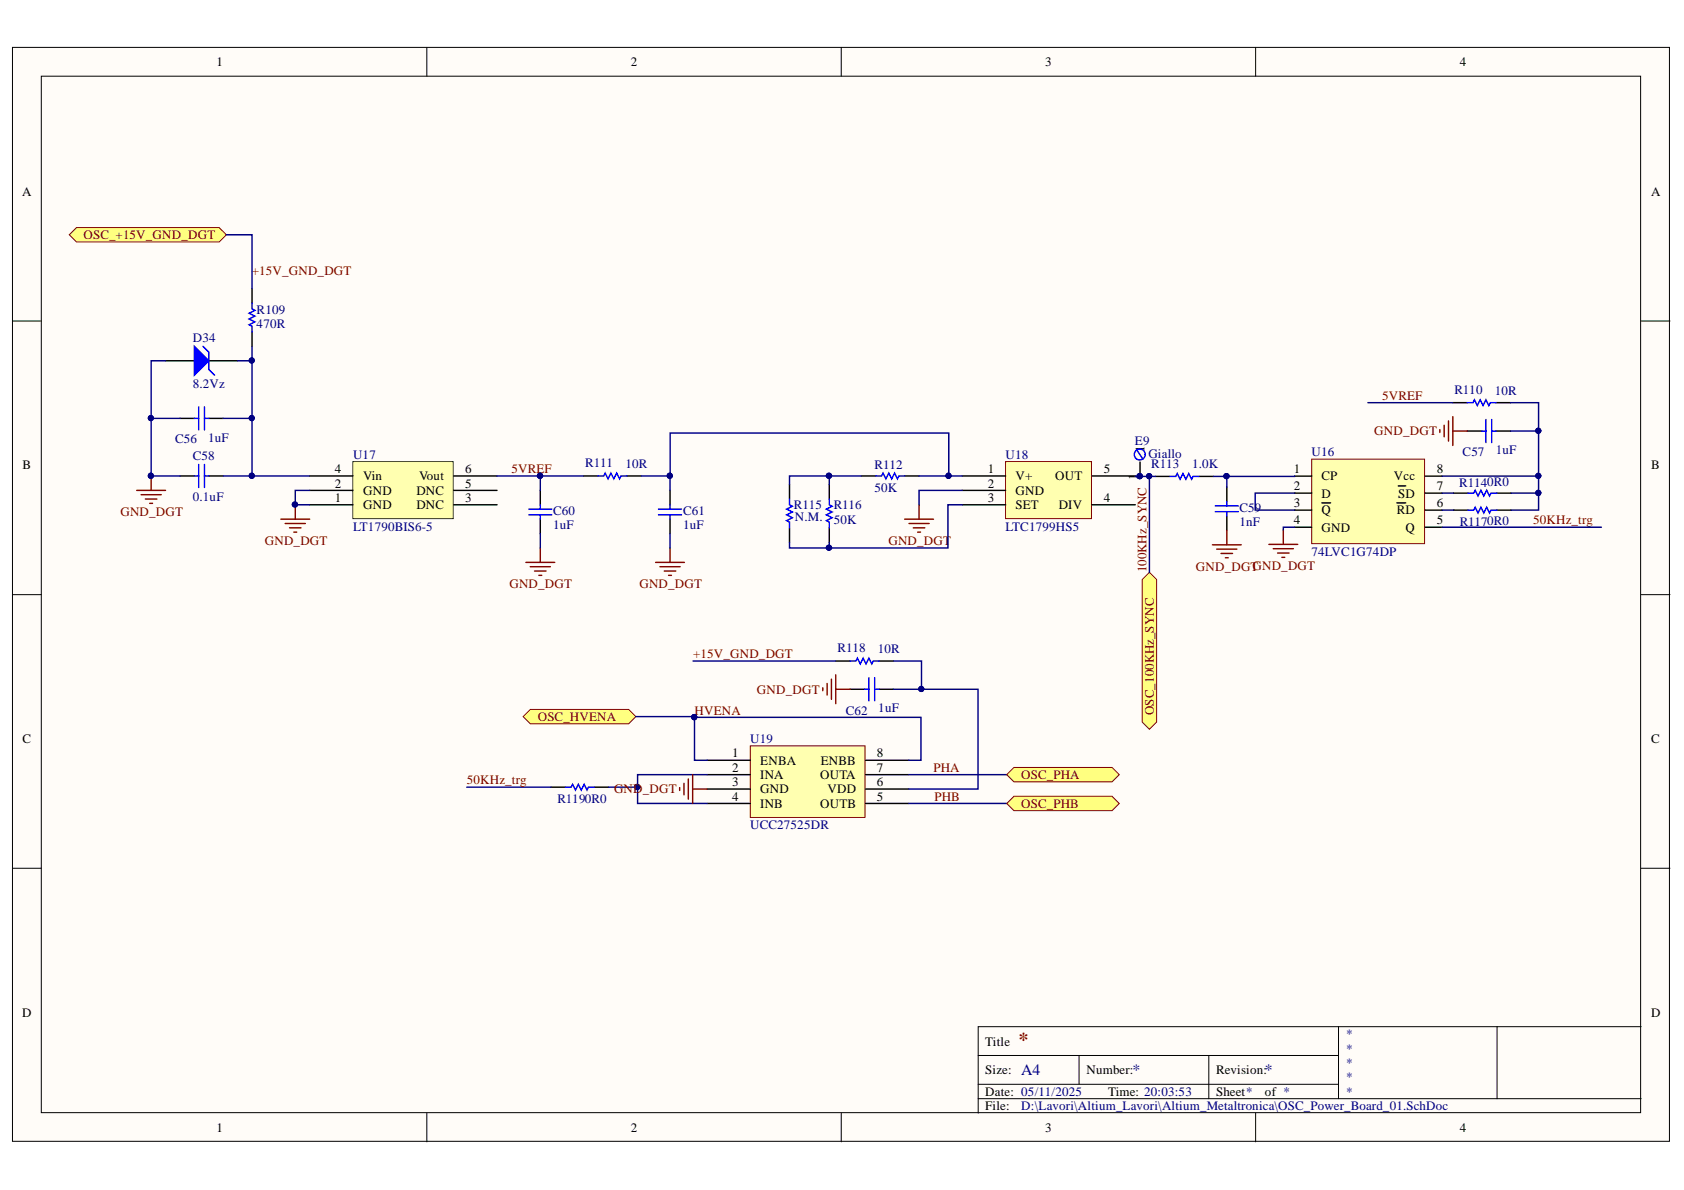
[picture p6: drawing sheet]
<svg xmlns="http://www.w3.org/2000/svg" width="297mm" height="210mm" viewBox="0 0 297 210" stroke-linecap="round" stroke-linejoin="round" font-family="sans-serif">
<defs><g id="words">
<text font-size="3.5" fill="#800000" x="179.6" y="184.4">*</text>
<g font-size="2.8" fill="#000080">
<text x="180.1" y="189.7">A4</text>
<text x="199.8" y="189.7">*</text>
<text x="223.1" y="189.7">*</text>
</g>
<g font-size="2.3">
<text x="38.2" y="11.7">1</text>
<text x="111.3" y="11.7">2</text>
<text x="184.4" y="11.7">3</text>
<text x="257.5" y="11.7">4</text>
<text x="3.9" y="34.5">A</text>
<text x="291.2" y="34.5">A</text>
<text x="4" y="82.8">B</text>
<text x="59.1" y="83.5">4</text>
<text x="82.1" y="83.5">6</text>
<text x="174.2" y="83.5">1</text>
<text x="194.7" y="83.5">5</text>
<text x="201.9" y="79.7" transform="rotate(-90 201.9 79.7)">1</text>
<text x="228.2" y="83.5">1</text>
<text x="253.4" y="83.5">8</text>
<text x="291.2" y="82.8">B</text>
<text x="59.1" y="88.5">1</text>
<text x="59.1" y="86">2</text>
<text x="64.1" y="89.8">GND</text>
<text x="64.1" y="87.3">GND</text>
<text x="64.1" y="84.7">Vin</text>
<text x="73.4" y="89.8">DNC</text>
<text x="73.4" y="87.3">DNC</text>
<text x="74" y="84.7">Vout</text>
<text x="82.1" y="88.5">3</text>
<text x="82.1" y="86">5</text>
<text x="174.2" y="86">2</text>
<text x="174.2" y="88.5">3</text>
<text x="179.1" y="84.7">V+</text>
<text x="179.1" y="87.3">GND</text>
<text x="179.1" y="89.8">SET</text>
<text x="186.1" y="84.7">OUT</text>
<text x="186.7" y="89.8">DIV</text>
<text x="194.7" y="88.5">4</text>
<text x="200.6" y="84.6" transform="rotate(-90 200.6 84.6)">1</text>
<text x="228.2" y="86.5">2</text>
<text x="228.2" y="89.5">3</text>
<text x="233.1" y="84.7">CP</text>
<text x="233.1" y="87.8">D</text>
<text x="245.9" y="84.7">Vcc</text>
<text x="246.6" y="87.8">SD</text>
<text x="253.4" y="89.5">6</text>
<text x="253.4" y="86.5">7</text>
<text x="228.2" y="92.5">4</text>
<text x="233.1" y="90.7">Q</text>
<text x="233.1" y="93.8">GND</text>
<text x="246.4" y="90.7">RD</text>
<text x="247.9" y="93.8">Q</text>
<text x="253.4" y="92.5">5</text>
<text x="4" y="131.1">C</text>
<text x="291.2" y="131.1">C</text>
<text x="129.1" y="133.6">1</text>
<text x="129.1" y="136.1">2</text>
<text x="134.1" y="134.9">ENBA</text>
<text x="134.1" y="137.4">INA</text>
<text x="144.7" y="137.4">OUTA</text>
<text x="144.8" y="134.9">ENBB</text>
<text x="154.7" y="136.1">7</text>
<text x="154.7" y="133.6">8</text>
<text x="129.1" y="138.7">3</text>
<text x="129.1" y="141.2">4</text>
<text x="134.1" y="139.9">GND</text>
<text x="134.1" y="142.5">INB</text>
<text x="144.7" y="142.5">OUTB</text>
<text x="146" y="139.9">VDD</text>
<text x="154.7" y="141.2">5</text>
<text x="154.7" y="138.7">6</text>
<text x="3.9" y="179.3">D</text>
<text x="291.2" y="179.3">D</text>
<text x="173.8" y="184.4">Title</text>
<text x="173.8" y="189.5">Size:</text>
<text x="191.6" y="189.5">Number:</text>
<text x="214.5" y="189.5">Revision:</text>
<text x="173.8" y="193.3">Date: 05/11/2025</text>
<text x="173.8" y="195.8">File:</text>
<text x="195.5" y="193.3">Time: 20:03:53</text>
<text x="214.5" y="193.3">Sheet*</text>
<text x="223.1" y="193.3">of *</text>
<text x="38.2" y="199.6">1</text>
<text x="111.3" y="199.6">2</text>
<text x="184.4" y="199.6">3</text>
<text x="257.5" y="199.6">4</text>
</g>
<g font-size="2.3" fill="#800000">
<text x="14.7" y="42.2">OSC_+15V_GND_DGT</text>
<text x="44.4" y="48.5">+15V_GND_DGT</text>
<text x="243.8" y="70.5">5VREF</text>
<text x="242.4" y="76.8">GND_DGT</text>
<text x="90.2" y="83.5">5VREF</text>
<text x="21.2" y="91.1">GND_DGT</text>
<text x="270.4" y="92.5">50KHz_trg</text>
<text x="46.7" y="96.1">GND_DGT</text>
<text x="156.7" y="96.1">GND_DGT</text>
<text x="202.2" y="101" transform="rotate(-90 202.2 101)">100KHz_SYNC</text>
<text x="210.9" y="100.7">GND_DGT</text>
<text x="220.9" y="100.6">GND_DGT</text>
<text x="89.9" y="103.8">GND_DGT</text>
<text x="112.8" y="103.8">GND_DGT</text>
<text x="122.3" y="116.1">+15V_GND_DGT</text>
<text x="133.5" y="122.4">GND_DGT</text>
<text x="94.9" y="127.2">OSC_HVENA</text>
<text x="122.5" y="126.1">HVENA</text>
<text x="203.5" y="126.1" transform="rotate(-90 203.5 126.1)">OSC_100KHz_SYNC</text>
<text x="164.7" y="136.1">PHA</text>
<text x="180.1" y="137.4">OSC_PHA</text>
<text x="82.3" y="138.3">50KHz_trg</text>
<text x="108.3" y="139.9">GND_DGT</text>
<text x="164.8" y="141.2">PHB</text>
<text x="180.1" y="142.5">OSC_PHB</text>
</g>
<g font-size="2.3" fill="#000080">
<text x="45.3" y="57.8">470R</text>
<text x="45.3" y="55.3">R109</text>
<text x="34" y="60.4">D34</text>
<text x="34" y="68.5">8.2Vz</text>
<text x="256.5" y="69.5">R110</text>
<text x="263.7" y="69.6">10R</text>
<text x="36.7" y="77.9">1uF</text>
<text x="30.9" y="78.2">C56</text>
<text x="34" y="81.2">C58</text>
<text x="62.3" y="80.9">U17</text>
<text x="103.2" y="82.4">R111</text>
<text x="110.3" y="82.5">10R</text>
<text x="154.2" y="82.7">R112</text>
<text x="177.3" y="80.9">U18</text>
<text x="200.2" y="78.5">E9</text>
<text x="202.6" y="80.8">Giallo</text>
<text x="203.1" y="82.5">R113</text>
<text x="210.3" y="82.5">1.0K</text>
<text x="231.3" y="80.5">U16</text>
<text x="258" y="80.5">C57</text>
<text x="263.8" y="80.1">1uF</text>
<text x="34" y="88.3">0.1uF</text>
<text x="140" y="89.8">R115</text>
<text x="147.1" y="89.8">R116</text>
<text x="154.2" y="86.8">50K</text>
<text x="257.4" y="85.8">R1140R0</text>
<text x="62.3" y="93.6">LT1790BIS6-5</text>
<text x="97.6" y="93.4">1uF</text>
<text x="97.6" y="90.8">C60</text>
<text x="120.5" y="93.4">1uF</text>
<text x="120.5" y="90.8">C61</text>
<text x="140.2" y="91.9">N.M.</text>
<text x="147.1" y="92.3">50K</text>
<text x="177.3" y="93.6">LTC1799HS5</text>
<text x="218.6" y="92.8">1nF</text>
<text x="218.6" y="90.2">C59</text>
<text x="257.5" y="92.8">R1170R0</text>
<text x="231.3" y="98">74LVC1G74DP</text>
<text x="147.7" y="115.1">R118</text>
<text x="154.8" y="115.2">10R</text>
<text x="154.9" y="125.7">1uF</text>
<text x="132.3" y="131.1">U19</text>
<text x="149.2" y="126.1">C62</text>
<text x="98.3" y="141.6">R1190R0</text>
<text x="132.3" y="146.3">UCC27525DR</text>
<text x="237.3" y="183.2">*</text>
<text x="237.3" y="185.7">*</text>
<text x="237.3" y="188.2">*</text>
<text x="237.3" y="190.8">*</text>
<text x="180.1" y="195.8">D:\Lavori\Altium_Lavori\Altium_Metaltronica\OSC_Power_Board_01.SchDoc</text>
<text x="237.3" y="193.3">*</text>
</g>
</g></defs>
<g fill="#fffcf8" stroke="#000" stroke-width=".18">
<path d="M2.2 8.4h292.3v192.9h-292.3z"/>
<path d="M7.3 13.4h282.1v182.9h-282.1z"/>
</g>
<g fill="none" stroke="#000" stroke-width=".18">
<path d="M75.3 8.4v5M148.4 8.4v5M221.5 8.4v5M2.2 56.6h5.1M289.5 56.6h5.1M2.2 104.9h5.1M289.5 104.9h5.1M2.2 153.2h5.1M289.5 153.2h5.1M75.3 196.3v5.1M148.4 196.3v5.1M172.5 186.2h63.6"/>
<path d="M172.5 193.8h117M172.5 191.3h63.6M190.3 186.2v5.1M213.2 186.2v7.6M221.5 196.3v5.1M236.1 181.1v12.7M264.1 181.1h-91.6v15.2M289.5 181.1h-25.4v12.7"/>
</g>
<path d="M177.4 81.4h15.1v10.1h-15.1z" fill="#ffffb0" stroke="#800000" stroke-width=".18"/>
<path d="M29.2 63.6h5.1M36.8 63.6h5.1M169.7 84h7.7M169.7 86.5h7.7M169.7 89h7.7M192.6 84h7.7M192.6 89h7.7" fill="none" stroke="#000" stroke-width=".25"/>
<path d="M34.3 61.1l2.5 2.5-2.5 2.6z" fill="#00f"/>
<path d="M34.3 61.1l2.5 2.5-2.5 2.6zM35.8 61.1l1 1v3.1l1 1" fill="none" stroke="#00f" stroke-width=".25"/>
<path d="M62.2 81.4h17.7v10.1h-17.7z" fill="#ffffb0" stroke="#008000" stroke-width=".18"/>
<g fill="none" stroke="#000" stroke-width=".25">
<path d="M44.5 50.9v2.6M44.5 58.6v2.5M31.7 73.8h2.6M36.8 73.8h2.6M31.7 84h2.6M36.8 84h2.6M54.6 89h7.7M54.6 86.5h7.7M54.6 84h7.7M80 89h7.7M80 86.5h7.7M80 84h7.7"/>
<path d="M95.3 86.5v2.5M95.3 91.6v2.5M102.9 84h2.6M110.6 84h2.5M118.2 86.5v2.5M118.2 91.6v2.5M139.3 85.5v2.5M139.3 93.1v2.5M146.3 85.5v2.5M146.3 93.1v2.5M151.9 84h2.6M159.6 84h2.5"/>
</g>
<g fill="none" stroke="#00f" stroke-width=".25">
<path d="M44.5 53.5v1l.5 .2-1.1 .6 1.1 .5-1.1 .5 1.1 .5-1.1 .5 .6 .2v1.1M34.3 73.8h.7M35 71.8v4M36.1 71.8v4M36.1 73.8h.7M34.3 84h.7M35 81.9v4.1M36.1 81.9v4.1M36.1 84h.7M93.3 89.8h4M93.3 90.8h4M95.3 89v.8"/>
<path d="M95.3 90.8v.8M105.5 84h1l.2-.6 .6 1.1 .5-1.1 .5 1.1 .5-1.1 .5 1.1 .2-.5h1.1M116.1 89.8h4.1M116.1 90.8h4.1M118.2 89v.8M118.2 90.8v.8M139.3 88v1l.5 .3-1 .5 1 .5-1 .5 1 .5-1 .5 .5 .3v1M146.3 88v1l.5 .3-1 .5 1 .5-1 .5 1 .5-1 .5 .5 .3v1M154.5 84h1l.3-.6 .5 1.1 .5-1.1 .5 1.1 .5-1.1 .5 1.1 .3-.5h1"/>
</g>
<path d="M231.4 81h19.9v14.9h-19.9z" fill="#ffffb0" stroke="#800000" stroke-width=".18"/>
<g fill="none" stroke="#000" stroke-width=".25">
<path d="M256.3 71h2.5M258.8 76h2.5M263.9 76h2.5M263.9 71h2.5M201.1 81.5v2.5M203.8 84h2.6M211.5 84h2.5M216.4 85.9v2.6M216.4 91v2.6M228.3 84h3.1M228.3 87h3.1M228.3 90h3.1"/>
<path d="M228.3 93h3.1M233.1 88.7h1.6M246.4 88.7h1.5M246.6 85.7h1.3M251.4 84h3M251.4 87h3M251.4 90h3M251.4 93h3M256.4 87h2.5M256.4 90h2.5M264 87h2.6M264 90h2.6"/>
</g>
<g fill="none" stroke="#00f" stroke-width=".25">
<path d="M200.6 79.5l1 1.5M258.8 71h1l.3-.5 .5 1 .5-1 .5 1 .5-1 .5 1 .3-.5h1M261.3 76h.8M262.1 74v4.1M263.1 74v4.1M263.1 76h.8M206.4 84h1l.2-.5 .6 1 .5-1 .5 1 .5-1 .5 1 .2-.5h1.1M214.4 90.3h4M214.4 89.2h4M216.4 88.5v.7M216.4 90.3v.7M258.9 90h1l.3-.5 .5 1 .5-1 .5 1 .5-1 .5 1 .3-.5h1"/>
<path d="M258.9 87h1l.3-.5 .5 1 .5-1 .5 1 .5-1 .5 1 .3-.5h1"/>
<circle cx="201" cy="80.2" r=".97"/>
</g>
<g fill="#000080" stroke="#000080" stroke-width=".18">
<circle cx="201" cy="84" r=".46"/>
<circle cx="26.6" cy="83.9" r=".46"/>
<circle cx="52" cy="89" r=".46"/>
</g>
<g fill="none" stroke="#800000" stroke-width=".25">
<path d="M254 75.8v.5M254.7 75v2M255.5 74.3v3.5M256.3 73.5v5.1M256.3 76h2.5M24.1 86.5h5.1M24.9 87.3h3.5M25.6 88h2.1M26.4 88.8h.5M26.7 84v2.5M49.5 91.6h5.1M50.3 92.3h3.6"/>
<path d="M51.1 93.1h2M51.8 93.9h.5M52.1 89v2.6M92.8 99.2h5M93.5 100h3.6M95.3 96.7v2.5M115.6 99.2h5.1M116.4 100h3.6M118.2 96.7v2.5M159.6 91.6h5.1M160.3 92.3h3.6M161.1 93.1h2"/>
<path d="M161.9 93.9h.5M162.1 89v2.6M213.9 96.1h5M214.6 96.9h3.6M215.4 97.6h2M216.1 98.4h.5M216.4 93.6v2.5M223.8 96h5.1M224.6 96.8h3.5M225.3 97.5h2.1M226.1 98.3h.5M226.4 93.5v2.5"/>
<path d="M94.3 100.7h2M95 101.5h.6M117.2 100.7h2M117.9 101.5h.5"/>
</g>
<g fill="#ffff80" stroke="#800000" stroke-width=".18">
<path d="M12.2 41.4l1.3-1.3h25.2l1.2 1.3-1.2 1.3h-25.2z" fill-rule="evenodd"/>
<path d="M201.5 102.2l1.2-1.2 1.3 1.2v25.2l-1.3 1.2-1.2-1.2z" fill-rule="evenodd"/>
</g>
<path d="M132.3 131.6h20.3v12.6h-20.3z" fill="#ffffb0" stroke="#800000" stroke-width=".18"/>
<g fill="none" stroke="#000" stroke-width=".25">
<path d="M147.4 116.6h2.6M155 116.6h2.6M97.2 138.9h2.5M104.8 138.9h2.6M124.7 134.1h7.6M124.7 136.6h7.6M124.7 139.2h7.6M150 121.6h2.5M152.7 134.1h7.6M152.7 136.6h7.6M152.7 139.2h7.6M155 121.6h2.6"/>
<path d="M124.7 141.7h7.6M152.7 141.7h7.6"/>
</g>
<g fill="#000080" stroke="#000080" stroke-width=".18">
<circle cx="122.4" cy="126.5" r=".46"/>
<circle cx="44.4" cy="73.7" r=".46"/>
<circle cx="44.4" cy="63.6" r=".46"/>
<circle cx="26.6" cy="73.7" r=".46"/>
<circle cx="44.4" cy="83.9" r=".46"/>
<circle cx="95.2" cy="83.9" r=".46"/>
<circle cx="118.1" cy="83.9" r=".46"/>
<circle cx="146.2" cy="96.6" r=".46"/>
<circle cx="146.2" cy="83.9" r=".47"/>
<circle cx="271.3" cy="86.9" r=".46"/>
<circle cx="271.3" cy="83.9" r=".46"/>
<circle cx="271.3" cy="76" r=".46"/>
<circle cx="216.3" cy="84" r=".46"/>
<circle cx="202.7" cy="84" r=".46"/>
<circle cx="167.3" cy="83.9" r=".46"/>
<circle cx="26.6" cy="83.9" r=".46"/>
<circle cx="201" cy="84" r=".46"/>
<circle cx="162.5" cy="121.5" r=".46"/>
<circle cx="52" cy="89" r=".46"/>
<circle cx="112.4" cy="138.8" r=".46"/>
</g>
<path d="M150 116.6h1l.2-.5 .5 1 .6-1 .5 1 .5-1 .5 1 .2-.5h1M153.3 119.5v4.1M154.3 119.5v4.1M99.7 138.9h1l.3-.6 .5 1.1 .5-1.1 .5 1.1 .5-1.1 .5 1.1 .3-.5h1M152.5 121.6h.8M154.3 121.6h.7" fill="none" stroke="#00f" stroke-width=".25"/>
<g fill="none" stroke="#000080" stroke-width=".25">
<path d="M39.9 41.4h4.6v9.5M26.7 73.8h5M29.2 63.6h-2.5v20.4h5M39.4 73.8h5.1M41.9 63.6h2.6M44.5 61.1v22.9h-5.1M241.3 71h15M266.4 76h5v8M266.4 71h5v5M44.5 84h10.1M54.6 86.5h-2.5v2.5h2.5M87.7 84h15.2"/>
<path d="M95.3 84v2.5M95.3 94.1v2.6M113.1 84h5.1v2.5M118.2 84v-7.6h49.2v7.6M118.2 94.1v2.6M139.3 85.5v-1.5h7v1.5M146.3 84h5.6M146.3 95.6v1.1M162.1 84h7.6M169.7 86.5h-7.6v2.5M169.7 89h-2.5v7.7h-27.9v-1.1M200.3 84h3.5"/>
<path d="M202.7 84v17M214 84h2.4v1.9M228.3 93h-1.9v.5M228.3 87h-6.9v3h6.9M228.3 84h-11.9M254.4 87h2M254.4 90h2M254.4 84h17v3M254.4 93h28.1M266.6 87h4.8v3h-4.8M122.3 116.6h25.1M157.6 116.6h4.9v5h-4.9"/>
<path d="M82.3 138.9h14.9M107.4 138.9h5.1v2.8h12.2M124.7 134.1h-2.2v-7.6h39.9v7.6h-2.1M124.7 136.6h-12.2v2.3M160.3 136.6h17.3M162.5 121.6h10v17.6h-12.2M160.3 141.7h17.3"/>
</g>
<g fill="#ffff80" stroke="#800000" stroke-width=".18">
<path d="M177.6 141.7l1.2-1.2h17.4l1.2 1.2-1.2 1.3h-17.4z" fill-rule="evenodd"/>
<path d="M177.6 136.6l1.2-1.2h17.4l1.2 1.2-1.2 1.3h-17.4z" fill-rule="evenodd"/>
<path d="M92.3 126.4l1.2-1.3h17.4l1.3 1.3-1.3 1.3h-17.4z" fill-rule="evenodd"/>
</g>
<path d="M112.2 126.4h10.3v.1" fill="none" stroke="#000080" stroke-width=".25"/>
<circle cx="122.4" cy="126.5" r=".46" fill="#000080" stroke="#000080" stroke-width=".18"/>
<path d="M146.7 119.8v3.6M147.4 119v5.1M119.9 138.9v.5M120.6 138.2v2M121.4 137.4v3.6M122.2 136.6v5.1M122.2 139.2h2.5M145.1 121.3v.5M145.9 120.6v2M147.4 121.6h2.6" fill="none" stroke="#800000" stroke-width=".25"/>
<use href="#words"/>
</svg>
